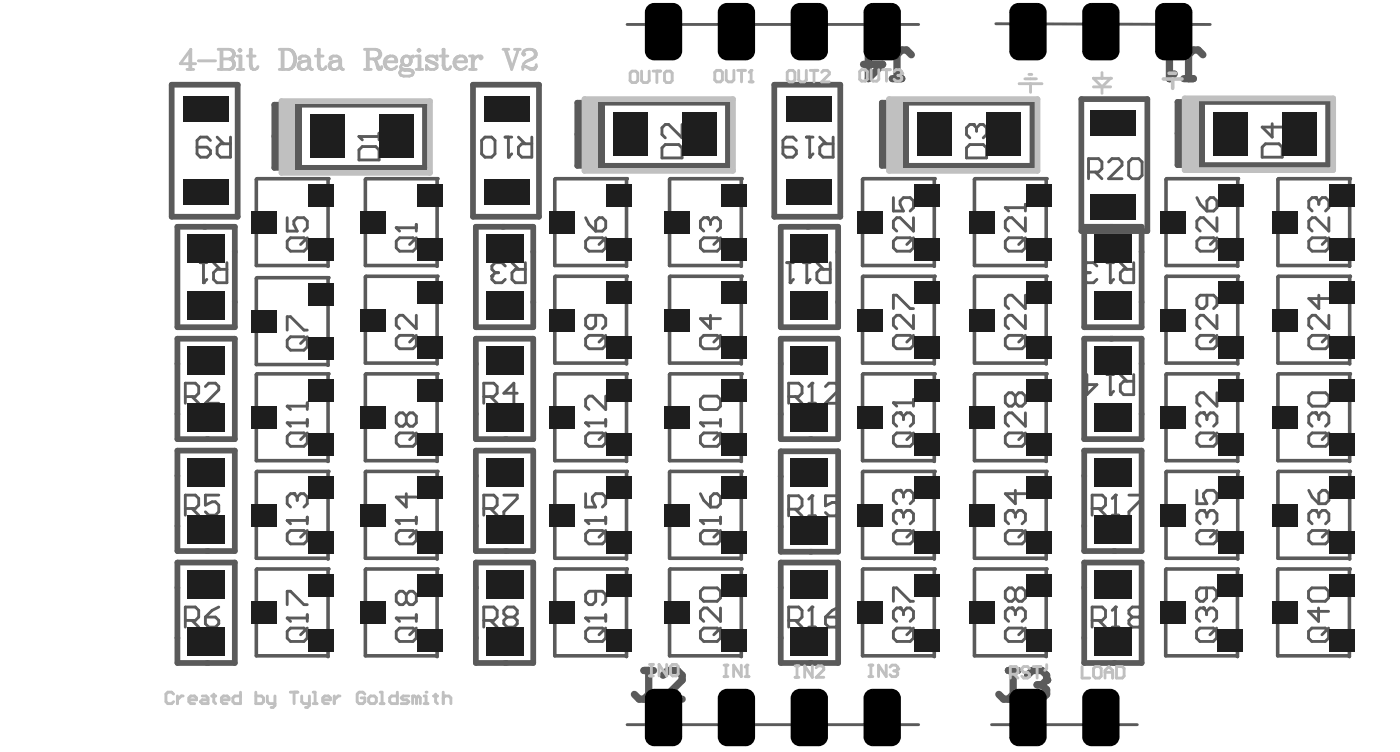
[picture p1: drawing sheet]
<svg xmlns="http://www.w3.org/2000/svg" width="162mm" height="87mm" viewBox="0 0 162 87" stroke-linecap="round" stroke-linejoin="round" font-family="sans-serif">
<g fill="none" stroke="#5a5a5a" stroke-width=".66">
<path d="M19.9 9.8h7.7v15.3h-7.7zM31.8 12.1h17.5v7.3h-17.5zM54.8 9.8h7.7v15.3h-7.7zM66.9 11.9h17.5v7.3h-17.5zM89.8 9.8h7.6v15.3h-7.6zM102.2 11.9h17.5v7.3h-17.5zM125.3 11.5h7.7v15.3h-7.7zM136.5 11.8h17.4v7.3h-17.4zM20.6 26.3h6.6v11.6h-6.6zM20.6 39.2h6.6v11.7h-6.6zM55.2 26.3h6.6v11.6h-6.6zM55.2 39.2h6.6v11.7h-6.6z"/>
<path d="M90.5 26.3h6.7v11.6h-6.7zM90.5 39.2h6.7v11.7h-6.7zM125.7 26.3h6.6v11.6h-6.6zM125.7 39.2h6.6v11.7h-6.6zM20.6 52.2h6.6v11.7h-6.6zM55.2 52.2h6.6v11.7h-6.6zM90.5 52.3h6.7v11.6h-6.7zM125.7 52.2h6.6v11.7h-6.6zM20.6 65.2h6.6v11.6h-6.6zM55.2 65.2h6.6v11.6h-6.6zM90.5 65.2h6.7v11.6h-6.7zM125.7 65.2h6.6v11.6h-6.6z"/>
</g>
<path d="M72.7 2.8h33.8M115.4 2.8h24.9M72.7 84h33.8M114.9 84h16.9" fill="none" stroke="#5a5a5a" stroke-width=".33"/>
<g fill="none" stroke="#5a5a5a" stroke-width=".42">
<path d="M29.8 20.7h8.3l-.1 .1v10.1l-.1-.1h-8.2v-10zM29.8 32.2h8.3l-.1 .1v10l-.1-.1h-8.2v-9.9zM42.4 32.1v-.1h8.4l-.1 .1v10.1l-.1-.1h-8.2zM42.4 20.8v-.1h8.4l-.1 .1v10.1l-.1-.1h-8.2zM64.4 32h8.3l-.1 .1v10.1l-.1-.1h-8.2v-10zM64.4 20.7h8.3l-.1 .1v10.1l-.1-.1h-8.2v-10zM77.6 32.1l.1-.1h8.3l-.1 .1v10.1l-.1-.1h-8.2zM77.6 20.8l.1-.1h8.3l-.1 .1v10.1l-.1-.1h-8.2zM100 20.8l.1-.1h8.3l-.1 .1v10.1l-.1-.1h-8.2zM100 32.1l.1-.1h8.3l-.1 .1v10.1l-.1-.1h-8.2zM113 20.8v-.1h8.4l-.1 .1v10.1l-.1-.1h-8.2zM113 32.1v-.1h8.4l-.1 .1v10.1l-.1-.1h-8.2z"/>
<path d="M135.2 20.8v-.1h8.4l-.1 .1v10.1l-.1-.1h-8.2zM135.2 32.1v-.1h8.4l-.1 .1v10.1l-.1-.1h-8.2zM148.1 20.8l.1-.1h8.3l-.1 .1v10.1v-.1h-8.3zM148.1 32.1l.1-.1h8.3l-.1 .1v10.1v-.1h-8.3zM29.8 54.6h8.3l-.1 .1v10.1l-.1-.1h-8.2v-10zM29.8 43.3h8.3l-.1 .1v10.1l-.1-.1h-8.2v-10zM42.4 54.7v-.1h8.4l-.1 .1v10.1l-.1-.1h-8.2zM42.4 43.4v-.1h8.4l-.1 .1v10.1l-.1-.1h-8.2zM64.4 54.6h8.3l-.1 .1v10.1l-.1-.1h-8.2v-10zM64.4 43.3h8.3l-.1 .1v10.1l-.1-.1h-8.2v-10zM77.7 54.6h8.3l-.1 .1v10.1l-.1-.1h-8.2v-10zM77.7 43.3h8.3l-.1 .1v10.1l-.1-.1h-8.2v-10z"/>
<path d="M100.1 43.3h8.3l-.1 .1v10.1l-.1-.1h-8.2v-10zM100.1 54.6h8.3l-.1 .1v10.1l-.1-.1h-8.2v-10zM113 43.4v-.1h8.4l-.1 .1v10.1l-.1-.1h-8.2zM113 54.7v-.1h8.4l-.1 .1v10.1l-.1-.1h-8.2zM135.2 54.6h8.4l-.1 .1v10.1l-.1-.1h-8.2v-10zM135.2 43.3h8.4l-.1 .1v10.1l-.1-.1h-8.2v-10zM148.1 43.4l.1-.1h8.3l-.1 .1v10.1v-.1h-8.3zM148.1 54.7l.1-.1h8.3l-.1 .1v10.1v-.1h-8.3zM29.8 65.9h8.3l-.1 .1v10.1l-.1-.1h-8.2v-10zM42.4 66v-.1h8.4l-.1 .1v10.1l-.1-.1h-8.2zM64.4 65.9h8.3l-.1 .1v10.1l-.1-.1h-8.2v-10zM77.7 65.9h8.3l-.1 .1v10.1l-.1-.1h-8.2v-10z"/>
<path d="M100.1 65.9h8.3l-.1 .1v10.1l-.1-.1h-8.2v-10zM113 66v-.1h8.4l-.1 .1v10.1l-.1-.1h-8.2zM135.2 65.9h8.3l-.1 .1v10.1v-.1h-8.3v-10zM148.2 65.9h8.3l-.1 .1v10.1l-.1-.1h-8.2v-10z"/>
</g>
<g fill="#5a5a5a">
<path d="M31.8 12.1h3.2v7.3h-3.2z" fill-rule="evenodd"/>
<path d="M66.9 11.9h3.2v7.3h-3.2z" fill-rule="evenodd"/>
<path d="M102.2 11.9h3.2v7.3h-3.2z" fill-rule="evenodd"/>
<path d="M136.5 11.8h3.1v7.3h-3.1z" fill-rule="evenodd"/>
</g>
<path d="M135 5.8h1.1M135.6 5.8v3.3M137.2 9.1h1.1M139.4 6.3l-.5-.5h-.6l-.5 .5v2.8" fill="none" stroke="#5a5a5a" stroke-width=".84"/>
<circle cx="135.6" cy="9.1" r=".42" fill="#5a5a5a"/>
<path d="M100.6 5.8v3.3l1.7-1.6h-2.2M103.4 9.1h1.1M105.6 6.3l-.5-.5h-.6l-.5 .5v2.8M136.1 8.6l-.5 .5M74.6 77.7h1.1M75.2 77.7v2.8l-.6 .5h-.5l-.6-.5M76.9 78.2l.5-.5h1.1l.6 .5v.6l-2.2 2.2h2.2M116.9 77.7h1.1M117.4 77.7v2.8l-.5 .5h-.6l-.5-.5M119.1 78.2l.6-.5h1.1l.5 .5v.6" fill="none" stroke="#5a5a5a" stroke-width=".84"/>
<circle cx="121.3" cy="78.8" r=".42" fill="#5a5a5a"/>
<path d="M120.2 79.4h.6M120.8 79.4l.5 .5v.6l-.5 .5h-1.1l-.6-.5M121.3 78.8l-.5 .6" fill="none" stroke="#5a5a5a" stroke-width=".84"/>
<path d="M93.1 30.4h.8M93.5 30.4v2.4M94.7 30.4l.8 .8M96.2 30.4v2.4h-1.1l-.4-.4v-.8l.4-.4h1.1" fill="none" stroke="#5a5a5a" stroke-width=".33"/>
<circle cx="93.5" cy="32.8" r=".17" fill="#5a5a5a"/>
<path d="M91.2 30.4h.8M91.6 30.4v2.4M93.9 32.4l-.4 .4" fill="none" stroke="#5a5a5a" stroke-width=".33"/>
<circle cx="91.6" cy="32.8" r=".17" fill="#5a5a5a"/>
<path d="M41.6 17.4l.4-.4h1.5l.4 .4v1.1h-2.3zM41.6 15.8h2.3M43.9 15.4v.8M92 32.4l-.4 .4" fill="none" stroke="#5a5a5a" stroke-width=".33"/>
<circle cx="41.6" cy="15.8" r=".17" fill="#5a5a5a"/>
<path d="M41.6 15.8l.4 .4M76.7 17.1l.4-.3h1.6l.4 .3v1.2h-2.4zM79.1 14.4v1.6l-1.6-1.6h-.4l-.4 .4v.8l.4 .4M112 17.1l.4-.3h1.6l.4 .3v1.2h-2.4zM112.8 14.4h-.4l-.4 .4v.8l.4 .4" fill="none" stroke="#5a5a5a" stroke-width=".33"/>
<circle cx="112.8" cy="14.4" r=".17" fill="#5a5a5a"/>
<path d="M112.8 14.4l.4 .4M113.2 14.8v.4M113.2 14.8l.4-.4h.4l.4 .4v.8l-.4 .4M146.7 16.7h1.5l.4 .4v1.1h-2.3v-1.1zM147.5 14.3v1.6l-1.2-1.2h2.3M23.2 30.4h.8M23.6 30.4v2.4M24.8 30.4l.7 .8M26.3 30.4v2.4h-1.2l-.3-.4v-.8l.3-.4h1.2" fill="none" stroke="#5a5a5a" stroke-width=".33"/>
<circle cx="23.6" cy="32.8" r=".17" fill="#5a5a5a"/>
<path d="M24 32.4l-.4 .4M57 32v.4l.4 .4h.8l.4-.4M59.3 30.4l.8 .8M60.9 30.4v2.4h-1.2l-.4-.4v-.8l.4-.4h1.2M21.5 46h1.1l.4-.4v-.8l-.4-.4h-1.1v2.3M22.3 46l.7 .7M23.8 44.8l.4-.4h.8l.4 .4v.4l-1.6 1.5h1.6" fill="none" stroke="#5a5a5a" stroke-width=".33"/>
<circle cx="57" cy="32" r=".17" fill="#5a5a5a"/>
<g fill="none" stroke="#5a5a5a" stroke-width=".33">
<path d="M24.4 16.3l-.4-.4h-.8l-.4 .4v1.5l.4 .4h.8l.4-.4v-.4l-.4-.3h-1.2M25.2 15.9l.7 .8M26.7 15.9v2.3h-1.1l-.4-.4v-.7l.4-.4h1.1M58.5 15.9h.8M58.9 15.9v2.3M60.1 15.9l.8 .8M61.6 15.9v2.3h-1.1l-.4-.4v-.7l.4-.4h1.1M57.4 31.6l-.4 .4M57.4 31.6h.4M58.6 30.8l-.4-.4h-.8l-.4 .4v.4l.4 .4M21.5 58.9h1.1l.4-.4v-.7l-.4-.4h-1.1v2.3M22.3 58.9l.7 .8"/>
<path d="M25.4 57.4h-1.6v1.1l.8-.4h.4l.4 .4v.8l-.4 .4h-.8l-.4-.4M56.1 46h1.1l.4-.4v-.8l-.4-.4h-1.1v2.3M56.1 58.9h1.1l.4-.4v-.7l-.4-.4h-1.1v2.3M56.8 46l.8 .7M56.8 58.9l.8 .8M58.4 57.4h1.6v.4l-1.6 1.5v.4M60 45.6h-1.6l1.2-1.2v2.3M21.5 71.9h1.1l.4-.4v-.8l-.4-.4h-1.1v2.4M22.3 71.9l.7 .8M23.8 71.5h1.2l.4 .4v.4l-.4 .4h-.8l-.4-.4zM25.4 70.3l-.8 .4-.8 .8M56.1 71.9h1.1l.4-.4v-.8l-.4-.4h-1.1v2.4"/>
<path d="M56.8 71.9l.8 .8M58.8 71.5l-.4-.4v-.4l.4-.4h.8l.4 .4v.4l-.4 .4M58.8 71.5l-.4 .4v.4l.4 .4h.8l.4-.4v-.4l-.4-.4M58.8 71.5h.8"/>
</g>
<circle cx="58.9" cy="18.2" r=".17" fill="#5a5a5a"/>
<path d="M55.8 16.3l.4-.4h.8l.4 .4v1.5l-.4 .4h-.8l-.4-.4zM59.3 17.8l-.4 .4M91.4 46h1.2l.4-.4v-.8l-.4-.4h-1.2v2.3M92.2 46l.8 .7M93.7 46.7h.8M94.1 44.4v2.3" fill="none" stroke="#5a5a5a" stroke-width=".33"/>
<circle cx="94.1" cy="44.4" r=".17" fill="#5a5a5a"/>
<path d="M128.3 30.4h.8M128.7 30.4v2.4M129.9 30.4l.7 .8M131.4 30.4v2.4h-1.2l-.3-.4v-.8l.3-.4h1.2M94.1 44.4l-.4 .4M95.7 44.8l.4-.4h.7l.4 .4v.4l-1.5 1.5h1.5" fill="none" stroke="#5a5a5a" stroke-width=".33"/>
<circle cx="128.7" cy="32.8" r=".17" fill="#5a5a5a"/>
<path d="M125.6 32v.4l.4 .4h.8l.3-.4M129.1 32.4l-.4 .4" fill="none" stroke="#5a5a5a" stroke-width=".33"/>
<circle cx="125.6" cy="32" r=".17" fill="#5a5a5a"/>
<path d="M126 31.6l-.4 .4M126 31.6h.4M127.1 30.8l-.3-.4h-.8l-.4 .4v.4l.4 .4M128.3 43.4h.8M128.7 43.4v2.3M129.9 43.4l.7 .8M131.4 43.4v2.3h-1.2l-.3-.4v-.7l.3-.4h1.2" fill="none" stroke="#5a5a5a" stroke-width=".33"/>
<circle cx="128.7" cy="45.7" r=".17" fill="#5a5a5a"/>
<path d="M91.4 59h1.2l.4-.4v-.8l-.4-.4h-1.2v2.4M92.2 59l.8 .8M93.7 59.8h.8M94.1 57.4v2.4M126 43.4v2.3l1.1-1.1h-1.5M129.1 45.3l-.4 .4" fill="none" stroke="#5a5a5a" stroke-width=".33"/>
<circle cx="94.1" cy="57.4" r=".17" fill="#5a5a5a"/>
<path d="M94.1 57.4l-.4 .4M97.2 57.4h-1.5v1.2l.8-.4h.3l.4 .4v.8l-.4 .4h-.7l-.4-.4M91.4 71.9h1.2l.4-.4v-.8l-.4-.4h-1.2v2.4M92.2 71.9l.8 .8M93.7 72.7h.8M94.1 70.3v2.4" fill="none" stroke="#5a5a5a" stroke-width=".33"/>
<circle cx="94.1" cy="70.3" r=".17" fill="#5a5a5a"/>
<path d="M126.6 58.9h1.2l.3-.4v-.7l-.3-.4h-1.2v2.3M127.4 58.9l.7 .8M128.9 59.7h.8M129.3 57.4v2.3M94.1 70.3l-.4 .4M95.7 71.5h1.1l.4 .4v.4l-.4 .4h-.7l-.4-.4zM97.2 70.3l-.7 .4-.8 .8" fill="none" stroke="#5a5a5a" stroke-width=".33"/>
<circle cx="129.3" cy="57.4" r=".17" fill="#5a5a5a"/>
<path d="M129.3 57.4l-.4 .4M130.9 57.4h1.5v.4l-1.5 1.5v.4M126.6 71.9h1.2l.3-.4v-.8l-.3-.4h-1.2v2.4M127.4 71.9l.7 .8M128.9 72.7h.8M129.3 70.3v2.4" fill="none" stroke="#5a5a5a" stroke-width=".33"/>
<circle cx="129.3" cy="70.3" r=".17" fill="#5a5a5a"/>
<path d="M93.5 15.9h.7M93.9 15.9v2.3M95 15.9l.8 .8M96.6 15.9v2.3h-1.2l-.4-.4v-.7l.4-.4h1.2M129.3 70.3l-.4 .4M131.2 71.5l-.3-.4v-.4l.3-.4h.8l.4 .4v.4l-.4 .4M131.2 71.5l-.3 .4v.4l.3 .4h.8l.4-.4v-.4l-.4-.4M131.2 71.5h.8" fill="none" stroke="#5a5a5a" stroke-width=".33"/>
<circle cx="93.9" cy="18.2" r=".17" fill="#5a5a5a"/>
<path d="M92.3 16.3l-.4-.4h-.8l-.3 .4v1.5l.3 .4h.8l.4-.4v-.4l-.4-.3h-1.1M94.2 17.8l-.3 .4M126.2 19.9h1.1l.4-.4v-.7l-.4-.4h-1.1v2.3M126.9 19.9l.8 .8M128.5 18.8l.4-.4h.8l.4 .4v.4l-1.6 1.5h1.6M130.8 18.8l.4-.4h.8l.4 .4v1.5l-.4 .4h-.8l-.4-.4zM139.5 59.1h-.4l-.4 .4v.8l.4 .4M138.7 61.9l.4-.4h1.6l.4 .4v.7l-.4 .4h-1.6l-.4-.4zM141.1 61.5l-.8 .7" fill="none" stroke="#5a5a5a" stroke-width=".33"/>
<circle cx="139.5" cy="59.1" r=".17" fill="#5a5a5a"/>
<path d="M35.6 59.9v.8M138.7 56.8v1.6h1.2l-.4-.8v-.4l.4-.4h.8l.4 .4v.8l-.4 .4M139.5 59.1l.4 .4M139.9 59.5v.4M139.9 59.5l.4-.4h.4l.4 .4v.8l-.4 .4M33.3 61.9l.4-.4h1.5l.4 .4v.7l-.4 .4h-1.5l-.4-.4zM33.3 60.3h2.3M35.6 61.5l-.8 .7" fill="none" stroke="#5a5a5a" stroke-width=".33"/>
<circle cx="33.3" cy="60.3" r=".17" fill="#5a5a5a"/>
<path d="M34.1 57.2h-.4l-.4 .4v.8l.4 .4M33.3 60.3l.4 .4" fill="none" stroke="#5a5a5a" stroke-width=".33"/>
<circle cx="34.1" cy="57.2" r=".17" fill="#5a5a5a"/>
<path d="M34.1 57.2l.4 .4M34.5 57.6v.4M34.5 57.6l.3-.4h.4l.4 .4v.8l-.4 .4M104.3 59.1h-.4l-.3 .4v.8l.3 .4M103.6 61.9l.3-.4h1.6l.4 .4v.7l-.4 .4h-1.6l-.3-.4zM105.9 61.5l-.8 .7" fill="none" stroke="#5a5a5a" stroke-width=".33"/>
<circle cx="104.3" cy="59.1" r=".17" fill="#5a5a5a"/>
<path d="M104.3 59.1l.4 .4M104.3 56.8h-.4l-.3 .4v.8l.3 .4M104.7 59.5v.4M104.7 59.5l.4-.4h.4l.4 .4v.8l-.4 .4" fill="none" stroke="#5a5a5a" stroke-width=".33"/>
<circle cx="104.3" cy="56.8" r=".17" fill="#5a5a5a"/>
<path d="M104.3 56.8l.4 .4M104.7 57.2v.4M104.7 57.2l.4-.4h.4l.4 .4v.8l-.4 .4M117.3 59.1h-.4l-.4 .4v.8l.4 .4M116.5 61.9l.4-.4h1.6l.4 .4v.7l-.4 .4h-1.6l-.4-.4zM118.9 61.5l-.8 .7" fill="none" stroke="#5a5a5a" stroke-width=".33"/>
<circle cx="117.3" cy="59.1" r=".17" fill="#5a5a5a"/>
<path d="M83.5 59.9v.8M117.3 59.1l.4 .4M117.7 56.8v1.6l-1.2-1.2h2.4M117.7 59.5v.4M117.7 59.5l.4-.4h.4l.4 .4v.8l-.4 .4M81.2 61.9l.4-.4h1.5l.4 .4v.7l-.4 .4h-1.5l-.4-.4zM81.2 60.3h2.3M83.5 61.5l-.8 .7" fill="none" stroke="#5a5a5a" stroke-width=".33"/>
<circle cx="81.2" cy="60.3" r=".17" fill="#5a5a5a"/>
<path d="M81.2 57.2l.4 .8 .8 .8M82.4 57.6l.3-.4h.4l.4 .4v.8l-.4 .4h-.7zM81.2 60.3l.4 .4M116.5 73.2l.4-.4h1.6l.4 .4v.7l-.4 .4h-1.6l-.4-.4zM117.3 70.4h-.4l-.4 .4v.8l.4 .4M118.9 72.8l-.8 .8" fill="none" stroke="#5a5a5a" stroke-width=".33"/>
<circle cx="117.3" cy="70.4" r=".17" fill="#5a5a5a"/>
<path d="M103.9 72.8h1.6l.4 .4v.7l-.4 .4h-1.6l-.3-.4v-.7zM104.3 70.4h-.4l-.3 .4v.8l.3 .4M105.9 72.8l-.8 .8M117.3 70.4l.4 .4M117.7 68.5v.8M117.7 70.8v.4M117.7 70.8l.4-.4h.4l.4 .4v.8l-.4 .4M117.7 68.5l.4-.4h.4l.4 .4v.8l-.4 .4h-.4l-.4-.4M117.7 68.5l-.4-.4h-.4l-.4 .4v.8l.4 .4h.4l.4-.4" fill="none" stroke="#5a5a5a" stroke-width=".33"/>
<circle cx="104.3" cy="70.4" r=".17" fill="#5a5a5a"/>
<path d="M103.6 50.6l.3-.4h1.6l.4 .4v.7l-.4 .4h-1.6l-.3-.4zM104.3 47.8h-.4l-.3 .4v.8l.3 .4M105.9 50.2l-.8 .7M81.6 68.1h1.5l.4 .4v.8l-.4 .4h-1.5l-.4-.4v-.8zM81.6 72.8h1.5l.4 .4v.7l-.4 .4h-1.5l-.4-.4v-.7zM83.5 70.4v1.6l-1.5-1.6h-.4l-.4 .4v.8l.4 .4M83.5 72.8l-.8 .8M103.6 69.7v-1.6h.3l1.6 1.6h.4M104.3 70.4l.4 .4M104.7 70.8v.4M104.7 70.8l.4-.4h.4l.4 .4v.8l-.4 .4" fill="none" stroke="#5a5a5a" stroke-width=".33"/>
<circle cx="104.3" cy="47.8" r=".17" fill="#5a5a5a"/>
<path d="M103.6 46.7h2.3M104.3 47.8l.4 .4M104.7 48.2v.4M104.7 48.2l.4-.4h.4l.4 .4v.8l-.4 .4M105.9 46.3v.8" fill="none" stroke="#5a5a5a" stroke-width=".33"/>
<circle cx="103.6" cy="46.7" r=".17" fill="#5a5a5a"/>
<path d="M103.6 39.2l.3-.3h1.6l.4 .3v.8l-.4 .4h-1.6l-.3-.4zM103.6 35.8v-1.6h.3l1.6 1.6h.4M105.9 36.5v1.6l-1.6-1.6h-.4l-.3 .4v.8l.3 .4M105.9 38.9l-.8 .7M81.2 50.6l.4-.4h1.5l.4 .4v.7l-.4 .4h-1.5l-.4-.4zM81.2 49h2.3M83.5 48.6v.8M83.5 50.2l-.8 .7M103.6 46.7l.3 .4" fill="none" stroke="#5a5a5a" stroke-width=".33"/>
<circle cx="81.2" cy="49" r=".17" fill="#5a5a5a"/>
<g fill="none" stroke="#5a5a5a" stroke-width=".33">
<path d="M103.6 27.9l.3-.3h1.6l.4 .3v.8l-.4 .4h-1.6l-.3-.4zM103.6 22.9v1.6h1.1l-.4-.8v-.4l.4-.4h.8l.4 .4v.8l-.4 .4M105.9 25.2v1.6l-1.6-1.6h-.4l-.3 .4v.8l.3 .4M105.9 27.6l-.8 .7M116.5 27.9l.4-.3h1.6l.4 .3v.8l-.4 .4h-1.6l-.4-.4zM116.5 39.2l.4-.3h1.6l.4 .3v.8l-.4 .4h-1.6l-.4-.4zM116.5 24.1h2.4M118.9 25.2v1.6l-1.6-1.6h-.4l-.4 .4v.8l.4 .4M118.9 34.2v1.6l-1.6-1.6h-.4l-.4 .4v.8l.4 .4M118.9 36.5v1.6l-1.6-1.6h-.4l-.4 .4v.8l.4 .4M118.9 23.7v.8M118.9 38.9l-.8 .7"/>
<path d="M118.9 27.6l-.8 .7M81.2 49l.4 .4M81.2 46.3l.4-.4h1.5l.4 .4v.8l-.4 .4h-1.5l-.4-.4z"/>
</g>
<circle cx="116.5" cy="24.1" r=".17" fill="#5a5a5a"/>
<g fill="none" stroke="#5a5a5a" stroke-width=".33">
<path d="M67.9 27.9l.4-.3h1.5l.4 .3v.8l-.4 .4h-1.5l-.4-.4zM67.9 25.2l.4 .8 .7 .8M69 25.6l.4-.4h.4l.4 .4v.8l-.4 .4h-.8zM70.2 27.6l-.8 .7M81.2 27.9l.4-.3h1.5l.4 .3v.8l-.4 .4h-1.5l-.4-.4zM81.2 39.2l.4-.3h1.5l.4 .3v.8l-.4 .4h-1.5l-.4-.4zM82 25.2h-.4l-.4 .4v.8l.4 .4M82.4 36.5v1.6l-1.2-1.2h2.3M83.5 38.9l-.8 .7M83.5 27.6l-.8 .7M116.5 24.1l.4 .4M116.5 50.6l.4-.4h1.6l.4 .4v.7l-.4 .4h-1.6l-.4-.4z"/>
<path d="M117.7 45.9l-.4-.4h-.4l-.4 .4v.8l.4 .4h.4l.4-.4M117.7 45.9l.4-.4h.4l.4 .4v.8l-.4 .4h-.4l-.4-.4M117.7 45.9v.8M118.9 47.8v1.6l-1.6-1.6h-.4l-.4 .4v.8l.4 .4M118.9 50.2l-.8 .7"/>
</g>
<circle cx="82" cy="25.2" r=".17" fill="#5a5a5a"/>
<path d="M67.9 39.2l.4-.3h1.5l.4 .3v.8l-.4 .4h-1.5l-.4-.4zM69 36.5v1.2l-.3 .4h-.4l-.4-.4v-.8l.4-.4h1.5l.4 .4v.8l-.4 .4M70.2 38.9l-.8 .7M82 25.2l.4 .4M82.4 25.6v.4M82.4 25.6l.3-.4h.4l.4 .4v.8l-.4 .4M67.9 71.6h2.3M68.3 72.8h1.5l.4 .4v.7l-.4 .4h-1.5l-.4-.4v-.7zM70.2 71.2v.8M70.2 72.8l-.8 .8" fill="none" stroke="#5a5a5a" stroke-width=".33"/>
<circle cx="67.9" cy="71.6" r=".17" fill="#5a5a5a"/>
<path d="M70.2 59.9v.8M67.9 71.6l.4 .4M67.9 61.9l.4-.4h1.5l.4 .4v.7l-.4 .4h-1.5l-.4-.4zM67.9 60.3h2.3M69 68.5v1.2l-.3 .4h-.4l-.4-.4v-.8l.4-.4h1.5l.4 .4v.8l-.4 .4M70.2 61.5l-.8 .7" fill="none" stroke="#5a5a5a" stroke-width=".33"/>
<circle cx="67.9" cy="60.3" r=".17" fill="#5a5a5a"/>
<path d="M67.9 50.6l.4-.4h1.5l.4 .4v.7l-.4 .4h-1.5l-.4-.4zM67.9 57.2v1.6h1.1l-.3-.8v-.4l.3-.4h.8l.4 .4v.8l-.4 .4M67.9 49h2.3M70.2 48.6v.8M70.2 50.2l-.8 .7M67.9 60.3l.4 .4" fill="none" stroke="#5a5a5a" stroke-width=".33"/>
<circle cx="67.9" cy="49" r=".17" fill="#5a5a5a"/>
<path d="M67.9 49l.4 .4M70.2 45.9v1.6l-1.5-1.6h-.4l-.4 .4v.8l.4 .4M139.1 72.8h1.5l.4 .4v.7l-.4 .4h-1.5l-.4-.4v-.7zM139.5 70.5h-.4l-.4 .3v.8l.4 .4M141 72.8l-.8 .8" fill="none" stroke="#5a5a5a" stroke-width=".33"/>
<circle cx="139.5" cy="70.5" r=".17" fill="#5a5a5a"/>
<path d="M151.7 27.9l.4-.3h1.5l.4 .3v.8l-.4 .4h-1.5l-.4-.4zM152.5 22.9h-.4l-.4 .4v.8l.4 .4M154 25.2v1.6l-1.5-1.6h-.4l-.4 .4v.8l.4 .4M154 27.6l-.7 .7M139.5 70.5l.4 .3M139.9 68.1v1.2l-.4 .4h-.4l-.4-.4v-.8l.4-.4h1.5l.4 .4v.8l-.4 .4M139.9 70.8v.4M139.9 70.8l.3-.3h.4l.4 .3v.8l-.4 .4" fill="none" stroke="#5a5a5a" stroke-width=".33"/>
<circle cx="152.5" cy="22.9" r=".17" fill="#5a5a5a"/>
<path d="M151.7 39.2l.4-.3h1.5l.4 .3v.8l-.4 .4h-1.5l-.4-.4zM152.5 22.9l.4 .4M152.9 23.3v.4M152.9 34.2v1.6l-1.2-1.2h2.3M152.9 23.3l.4-.4h.3l.4 .4v.8l-.4 .4M154 36.5v1.6l-1.5-1.6h-.4l-.4 .4v.8l.4 .4M154 38.9l-.7 .7M151.7 50.6l.4-.4h1.5l.4 .4v.7l-.4 .4h-1.5l-.4-.4zM152.5 47.8h-.4l-.4 .4v.8l.4 .4M154 50.2l-.7 .7" fill="none" stroke="#5a5a5a" stroke-width=".33"/>
<circle cx="152.5" cy="47.8" r=".17" fill="#5a5a5a"/>
<path d="M151.7 45.9l.4-.4h1.5l.4 .4v.8l-.4 .4h-1.5l-.4-.4zM152.5 47.8l.4 .4M152.5 59.1h-.4l-.4 .4v.8l.4 .4M152.9 48.2v.4M152.9 48.2l.4-.4h.3l.4 .4v.8l-.4 .4M151.7 61.9l.4-.4h1.5l.4 .4v.7l-.4 .4h-1.5l-.4-.4zM154 61.5l-.7 .7" fill="none" stroke="#5a5a5a" stroke-width=".33"/>
<circle cx="152.5" cy="59.1" r=".17" fill="#5a5a5a"/>
<g fill="none" stroke="#5a5a5a" stroke-width=".33">
<path d="M45.9 27.9l.4-.3h1.6l.4 .3v.8l-.4 .4h-1.6l-.4-.4zM45.9 26.4h2.4M48.3 26v.8M48.3 27.6l-.8 .7M151.7 56.8l.4 .8 .8 .8M152.5 59.1l.4 .4M152.9 57.2l.4-.4h.3l.4 .4v.8l-.4 .4h-.7zM152.9 59.5v.4M152.9 59.5l.4-.4h.3l.4 .4v.8l-.4 .4M152.1 72.8h1.5l.4 .4v.7l-.4 .4h-1.5l-.4-.4v-.7zM152.1 68.1h1.5l.4 .4v.8l-.4 .4h-1.5l-.4-.4v-.8zM152.8 70.4v1.6l-1.1-1.2h2.3"/>
<path d="M154 72.8l-.8 .8"/>
</g>
<circle cx="45.9" cy="26.4" r=".17" fill="#5a5a5a"/>
<g fill="none" stroke="#5a5a5a" stroke-width=".33">
<path d="M33.3 27.9l.4-.3h1.5l.4 .3v.8l-.4 .4h-1.5l-.4-.4zM33.3 25.2v1.6h1.2l-.4-.8v-.4l.4-.4h.7l.4 .4v.8l-.4 .4M33.3 38.3v-1.6h.4l1.5 1.6h.4M33.3 39.4l.4-.4h1.5l.4 .4v.8l-.4 .4h-1.5l-.4-.4zM35.6 27.6l-.8 .7M35.6 39l-.8 .8M45.9 26.4l.4 .4M45.9 39.2l.4-.3h1.6l.4 .3v.8l-.4 .4h-1.6l-.4-.4zM48.3 36.5v1.6l-1.6-1.6h-.4l-.4 .4v.8l.4 .4M48.3 38.9l-.8 .7M33.3 50.6l.4-.4h1.5l.4 .4v.7l-.4 .4h-1.5l-.4-.4zM33.3 49h2.3"/>
<path d="M35.6 48.6v.8M35.6 50.2l-.8 .7M45.9 50.6l.4-.4h1.6l.4 .4v.7l-.4 .4h-1.6l-.4-.4zM47.1 48.2l-.4-.4h-.4l-.4 .4v.8l.4 .4h.4l.4-.4M47.1 48.2l.4-.4h.4l.4 .4v.8l-.4 .4h-.4l-.4-.4M47.1 48.2v.8M48.3 50.2l-.8 .7"/>
</g>
<circle cx="33.3" cy="49" r=".17" fill="#5a5a5a"/>
<path d="M33.3 49l.4 .4M33.3 47.1h2.3M35.6 46.7v.8" fill="none" stroke="#5a5a5a" stroke-width=".33"/>
<circle cx="33.3" cy="47.1" r=".17" fill="#5a5a5a"/>
<path d="M33.3 47.1l.4 .4M48.3 59.9v.8M45.9 61.9l.4-.4h1.6l.4 .4v.7l-.4 .4h-1.6l-.4-.4zM45.9 60.3h2.4M48.3 61.5l-.8 .7" fill="none" stroke="#5a5a5a" stroke-width=".33"/>
<circle cx="45.9" cy="60.3" r=".17" fill="#5a5a5a"/>
<path d="M47.1 57.2v1.6l-1.2-1.2h2.4M33.3 71.6h2.3M33.7 72.8h1.5l.4 .4v.7l-.4 .4h-1.5l-.4-.4v-.7zM35.6 71.2v.8M35.6 72.8l-.8 .8M45.9 60.3l.4 .4" fill="none" stroke="#5a5a5a" stroke-width=".33"/>
<circle cx="33.3" cy="71.6" r=".17" fill="#5a5a5a"/>
<path d="M33.3 71.6l.4 .4M33.3 70.1v-1.6h.4l1.5 1.6h.4M45.9 71.6h2.4M46.3 72.8h1.6l.4 .4v.7l-.4 .4h-1.6l-.4-.4v-.7zM48.3 71.2v.8M48.3 72.8l-.8 .8" fill="none" stroke="#5a5a5a" stroke-width=".33"/>
<circle cx="45.9" cy="71.6" r=".17" fill="#5a5a5a"/>
<g fill="none" stroke="#5a5a5a" stroke-width=".33">
<path d="M138.7 27.9l.4-.3h1.6l.4 .3v.8l-.4 .4h-1.6l-.4-.4zM138.7 39.2l.4-.3h1.6l.4 .3v.8l-.4 .4h-1.6l-.4-.4zM138.7 22.9l.4 .8 .8 .8M139.9 34.2v1.2l-.4 .4h-.4l-.4-.4v-.8l.4-.4h1.6l.4 .4v.8l-.4 .4M139.9 23.3l.4-.4h.4l.4 .4v.8l-.4 .4h-.8zM141.1 25.2v1.6l-1.6-1.6h-.4l-.4 .4v.8l.4 .4M141.1 36.5v1.6l-1.6-1.6h-.4l-.4 .4v.8l.4 .4M141.1 27.6l-.8 .7M141.1 38.9l-.8 .7M138.7 50.6l.4-.4h1.6l.4 .4v.7l-.4 .4h-1.6l-.4-.4zM139.5 47.8h-.4l-.4 .4v.8l.4 .4M141.1 50.2l-.8 .7"/>
<path d="M45.9 71.6l.4 .4M47.1 68.9l-.4-.4h-.4l-.4 .4v.8l.4 .4h.4l.4-.4M47.1 68.9l.4-.4h.4l.4 .4v.8l-.4 .4h-.4l-.4-.4M47.1 68.9v.8"/>
</g>
<circle cx="139.5" cy="47.8" r=".17" fill="#5a5a5a"/>
<path d="M139.5 47.8l.4 .4M139.9 48.2v.4M139.9 48.2l.4-.4h.4l.4 .4v.8l-.4 .4M141.1 45.5v1.6l-1.6-1.6h-.4l-.4 .4v.8l.4 .4" fill="none" stroke="#5a5a5a" stroke-width=".33"/>
<path d="M134.8 9.2h2.2M135.5 8.5h.8M135.9 9.2v1" fill="none" stroke="#c0c0c0" stroke-width=".42"/>
<path d="M32.6 11.7h17.2v8.3h-17.2zM67.7 11.5h17.3v8.3h-17.3zM103 11.5h17.3v8.3h-17.3zM137.3 11.4h17.2v8.3h-17.2z" fill="none" stroke="#c0c0c0" stroke-width=".66"/>
<path d="M127.7 8.4v.7h1" fill="none" stroke="#c0c0c0" stroke-width=".33"/>
<circle cx="128.7" cy="9.1" r=".17" fill="#c0c0c0"/>
<path d="M128.7 9.1l-1 1" fill="none" stroke="#c0c0c0" stroke-width=".33"/>
<circle cx="127.7" cy="10.1" r=".17" fill="#c0c0c0"/>
<path d="M118.1 9.7h2.7M118.8 9.1h1.3M119.3 8.6h.3M119.5 9.7v1M126.7 10.1h2M127.7 9.1h-1l1 1v.7" fill="none" stroke="#c0c0c0" stroke-width=".33"/>
<g fill="#c0c0c0">
<path d="M32.9 11.8h1.3v8h-1.3z" fill-rule="evenodd"/>
<path d="M68 11.6h1.3v7.9h-1.3z" fill-rule="evenodd"/>
<path d="M103.3 11.6h1.3v7.9h-1.3z" fill-rule="evenodd"/>
<path d="M137.6 11.5h1.3v8h-1.3z" fill-rule="evenodd"/>
</g>
<g fill="none" stroke="#c0c0c0" stroke-width=".33">
<path d="M20.1 80.4l-.2-.2h-.4l-.3 .2v.9l.3 .2h.4l.2-.2M20.6 80.6v.9M21.2 80.6h-.2l-.4 .5M21.9 81.1h.9v-.2l-.2-.3h-.5l-.2 .3v.4l.2 .2h.5M23.4 80.6h.5l.2 .3v.6h-.7l-.2-.2 .2-.2h.7M24.6 80.6h.4M24.8 80.4v.9l.2 .2M25.7 81.1h.9v-.2l-.3-.3h-.4l-.2 .3v.4l.2 .2h.4M27.9 80.2v1.3h-.7l-.2-.2v-.4l.2-.3h.7M29.7 80.2v1.3h.6l.2-.2v-.4l-.2-.3h-.6M31 80.6v.7l.2 .2h.7M31.9 80.6v1.2l-.3 .2h-.2"/>
<path d="M33.6 80.2h.9M34.1 80.2v1.3M35 80.6v.7l.2 .2h.7M35.9 80.6v1.2l-.3 .2h-.2M36.3 80.2h.2v1.3M36.3 81.5h.4M37.4 81.1h.9v-.2l-.2-.3h-.5l-.2 .3v.4l.2 .2h.5M38.7 80.6v.9M39.4 80.6h-.2l-.5 .5M42.3 80.4l-.2-.2h-.5l-.2 .2v.9l.2 .2h.5l.2-.2v-.4h-.5M42.7 80.9l.3-.3h.4l.2 .3v.4l-.2 .2h-.4l-.3-.2zM44.1 80.2h.2v1.3"/>
<path d="M44.1 81.5h.4M46.1 80.2v1.3h-.7l-.2-.2v-.4l.2-.3h.7M47.4 80.6h-.7l-.2 .3 .2 .2h.5l.2 .2-.2 .2h-.7M48.3 80.9l-.2-.3h-.3v.9M48.3 80.9v.6M48.3 80.9l.2-.3 .2 .3v.6M49.2 81.5h.4M49.2 80.6h.2v.9"/>
</g>
<circle cx="49.4" cy="80.2" r=".17" fill="#c0c0c0"/>
<g fill="none" stroke="#c0c0c0" stroke-width=".33">
<path d="M21.7 8h.7M22 5.9v2.1M22.7 7.4h-1.8l1.2-1.7v2.3M23 7h2M25.3 8h1.3M25.3 5.7h1.3M25.6 5.7v2.3M25.7 5.7v2.3M25.7 6.8h.9M26.6 5.7l.3 .1a.54 .54 0 0 1 0 .9l-.3 .1M26.6 6.8a.61 .61 0 0 1 .6 .6 .61 .61 0 0 1-.6 .6M26.6 5.7a.56 .56 0 0 1 .5 .6 .56 .56 0 0 1-.5 .5"/>
<path d="M26.6 6.8a.63 .63 0 0 1 .5 .6 .63 .63 0 0 1-.5 .6M27.5 8h.8M27.5 6.5h.4v1.5M27.8 5.7l.1 .1-.1 .1-.1-.1zM27.8 6.5v1.5M28.7 6.5h.9M29 5.7h.1v1.9l.2 .4-.2-.1-.1-.3zM29.9 7.7l-.1 .2-.5 .1M32.4 8h1.1M32.4 5.7h1.1M32.7 5.7v2.3M32.8 5.7v2.3"/>
<path d="M33.5 5.7a1.27 1.27 0 0 1 .5 2l-.2 .2-.3 .1M33.5 5.7a1.32 1.32 0 0 1 0 2.3M34.8 6.7v.1h-.1v-.1l.3-.2h.5l.3 .2M35 7.2a.46 .46 0 0 0-.3 .4 .46 .46 0 0 0 .3 .4M35 7.2l-.3 .1-.1 .2 .1 .4 .3 .1M35.8 7.7l-.5 .3h-.3M35.8 6.7l.1 .2v.8l.2 .3M35.8 6.7v1M35.8 7.7l.1 .2 .2 .1M35.8 6.9l-.1 .1-.7 .2M36.1 8h.1M36.6 6.5h.8"/>
<path d="M36.9 5.7h.1v1.9l.2 .4-.2-.1-.1-.3zM37.8 7.7l-.1 .2-.5 .1M38.4 6.7v.1h-.1v-.1l.3-.2h.4l.4 .2M38.6 7.2a.46 .46 0 0 0-.3 .4 .46 .46 0 0 0 .3 .4M38.6 7.2l-.3 .1-.1 .2 .1 .4 .3 .1M39.4 7.7l-.5 .3h-.3M39.4 6.7l.1 .2v.8l.2 .3M39.4 6.7v1M39.4 7.7l.1 .2 .2 .1M39.4 6.9l-.1 .1-.7 .2M39.7 8h.1M42.2 8h.8"/>
<path d="M42.2 5.7h1.4M42.6 5.7v2.3M42.7 6.8h.9M42.7 5.7v2.3M43.2 6.8l.3 .1M43.5 6.9l.3 1 .1 .1h.2l.1-.2M43.5 6.9l.4 .9 .1 .1 .2-.1M43.6 5.7l.3 .1a.54 .54 0 0 1 0 .9l-.3 .1M43.6 5.7a.56 .56 0 0 1 .4 .6 .56 .56 0 0 1-.4 .5M44.2 7.7v.1M44.7 7.2a.78 .78 0 0 0 .5 .8M45.2 6.5h.3l.3 .1"/>
<path d="M45.2 6.5a.78 .78 0 0 0-.7 .8 .78 .78 0 0 0 .7 .7M45.2 6.5l-.4 .3-.1 .4M45.8 6.6l.2 .3v.3h-1.3M45.8 6.6l.1 .2v.4M46 7.7l-.2 .2-.6 .1M46.4 7.8l.5 .2h.5l.4 .2 .1 .2M46.4 7.8l.2 .2 .3 .2h.5l.5 .2M46.7 7.4l.1 .1M46.7 7.4l-.3 .4M46.8 6.6l.2-.1 .4 .1M46.8 6.6a.53 .53 0 0 0-.1 .8M46.8 7.5l.2 .1 .4-.1"/>
<path d="M46.8 6.6l-.1 .2v.5l.1 .2M46.8 8l-.4 .2-.1 .2 .1 .3 .4 .1h.6l.4-.1 .1-.3M47.4 6.6l.2 .1M47.4 6.6l.2 .2v.5l-.2 .2M47.6 6.7a.53 .53 0 0 1-.2 .8M47.7 6.6l-.1 .1M47.7 6.6l.2-.1v.1zM48.2 8h.8M48.2 6.5h.5v1.5M48.5 5.8l.1-.1 .1 .1-.1 .1zM48.6 6.5v1.5M49.4 6.8l1.3 .7v.3l-.4 .2h-.4l-.4-.2"/>
<path d="M49.4 7.6l.1 .2-.1 .2zM50.5 6.7l-.3-.2h-.4l-.4 .2v.2l1.3 .7M50.7 6.5v.4l-.2-.2zM51 6.5h.9M51.4 5.7h.1v1.9l.2 .4-.2-.1-.1-.3zM52.2 7.7l-.1 .2-.4 .1M52.7 7.2a.78 .78 0 0 0 .6 .8M53.3 6.5h.3l.2 .1M53.3 6.5a.78 .78 0 0 0-.7 .8 .78 .78 0 0 0 .7 .7M53.3 6.5l-.5 .3-.1 .4M53.8 6.6l.3 .3v.3h-1.4M53.8 6.6l.2 .2v.4"/>
<path d="M54.1 7.7l-.3 .2-.5 .1M54.4 8h.8M54.4 6.5h.5v1.5M54.8 6.5v1.5M55.7 6.6l-.1 .1 .1 .1 .2-.2a.63 .63 0 0 0-.7 0 .63 .63 0 0 0-.3 .6M58.3 5.7h.7M58.5 5.7l.8 2.3 .8-2.3M58.6 5.7l.7 2M59.6 5.7h.7M60.9 7.7l.6 .3h.4l.3-.3M60.9 7.7l.6 .2h.3l.4-.2M60.9 7.7h-.2l-.1 .1"/>
<path d="M61.2 7a.83 .83 0 0 0-.6 1M61.6 5.7h-.4l-.4 .1-.2 .4 .1 .2 .1-.1-.1-.1M61.6 5.7l.3 .1a.53 .53 0 0 1 .1 .8l-.8 .4M61.6 5.7a.57 .57 0 0 1 .3 .9l-.7 .4M62.2 7.5v.2M73 8.5l.3-.3h.4l.2 .3v.8l-.2 .3h-.4l-.3-.3zM74.4 8.2v1.1l.2 .3h.4l.3-.3v-1.1M75.7 8.2h.9M76.1 8.2v1.4M77 8.5l.2-.3h.5l.2 .3v.8l-.2 .3h-.5l-.2-.3zM99.6 8.3l.3-.2h.4l.2 .2v.9l-.2 .2h-.4l-.3-.2zM101 8.1v1.1l.2 .2h.4l.3-.2v-1.1"/>
<path d="M102.3 8.1h.9M102.8 8.1v1.3M103.6 8.3l.3-.2h.4l.2 .2v.2M75.3 77h.4M75.3 78.3h.4M75.5 77v1.3M77.3 77v1.3l-.9-1.3v1.3M77.9 77h.5l.2 .2v.9l-.2 .2h-.5l-.2-.2v-.9zM50.3 80.6h.4M50.5 80.4v.9l.2 .2M51.4 80.9l.2-.3h.4l.3 .3v.6M51.4 80.2v1.3"/>
</g>
<circle cx="104.5" cy="8.5" r=".17" fill="#c0c0c0"/>
<g fill="none" stroke="#c0c0c0" stroke-width=".33">
<path d="M82.8 8.4l.3-.2h.4l.2 .2v.9l-.2 .2h-.4l-.3-.2zM84.2 8.2v1.1l.2 .2h.4l.3-.2v-1.1M85.5 8.2h.9M86 8.2v1.3M86.8 9.5h.5M87.1 8.2v1.3M91.2 8.4l.3-.2h.4l.2 .2v.9l-.2 .2h-.4l-.3-.2zM92.6 8.2v1.1l.2 .2h.4l.3-.2v-1.1M93.9 8.2h.9M94.4 8.2v1.3M95.2 8.4l.3-.2h.4l.2 .2v.2l-.9 .9h.9M104.1 8.7h.2"/>
<path d="M104.3 8.7l.2 .3v.2l-.2 .2h-.4l-.3-.2M104.5 8.5l-.2 .2"/>
</g>
<circle cx="87.1" cy="8.2" r=".17" fill="#c0c0c0"/>
<g fill="none" stroke="#c0c0c0" stroke-width=".33">
<path d="M87.1 8.2l-.3 .2M100.7 77.1h.5M100.7 78.4h.5M100.9 77.1v1.3M102.7 77.1v1.3l-.9-1.3v1.3M103.2 77.3l.2-.2h.4l.3 .2v.2M117.1 78.1h.7l.2-.2v-.4l-.2-.3h-.7v1.4M117.6 78.1l.4 .5M119.3 77.5l-.2-.3h-.4l-.3 .3v.2l.3 .2h.4l.2 .2v.2l-.2 .3h-.4l-.3-.3M119.8 77.2h.9M120.2 77.2v1.4M121.3 77v.5l-.2 .2"/>
<path d="M125.4 77.2v1.4h.9M126.8 77.5l.2-.3h.4l.2 .3v.8l-.2 .3h-.4l-.2-.3zM128.1 78.6v-.9l.4-.5 .5 .5v.9M128.1 77.9h.9M129.4 77.2h.7l.2 .3v.8l-.2 .3h-.7z"/>
</g>
<circle cx="104.1" cy="77.5" r=".17" fill="#c0c0c0"/>
<g fill="none" stroke="#c0c0c0" stroke-width=".33">
<path d="M83.9 78.4h.5M83.9 77.1h.5M84.2 77.1v1.3M85.9 77.1v1.3l-.9-1.3v1.3M86.4 78.4h.4M86.6 77.1v1.3M92.2 77.2h.4M92.2 78.5h.4M92.4 77.2v1.3M94.2 77.2v1.3l-.9-1.3v1.3M94.6 77.4l.2-.2h.5l.2 .2v.2l-.9 .9h.9M103.6 77.7h.2"/>
<path d="M103.8 77.7l.3 .3v.2l-.3 .2h-.4l-.2-.2M104.1 77.5l-.3 .2"/>
</g>
<circle cx="86.6" cy="77.1" r=".17" fill="#c0c0c0"/>
<path d="M86.6 77.1l-.2 .2" fill="none" stroke="#c0c0c0" stroke-width=".33"/>
<g fill="#000">
<path d="M74.8 1.4l1-1.1h2.2l1.1 1.1v4.5l-1.1 1.1h-2.2l-1-1.1z" fill-rule="evenodd"/>
<path d="M83.2 1.4l1.1-1.1h2.1l1.1 1.1v4.5l-1.1 1.1h-2.1l-1.1-1.1z" fill-rule="evenodd"/>
<path d="M91.6 1.4l1.1-1.1h2.2l1.1 1.1v4.5l-1.1 1.1h-2.2l-1.1-1.1z" fill-rule="evenodd"/>
<path d="M100.1 1.4l1.1-1.1h2.1l1.1 1.1v4.5l-1.1 1.1h-2.1l-1.1-1.1z" fill-rule="evenodd"/>
<path d="M117 1.4l1.1-1.1h2.1l1.1 1.1v4.5l-1.1 1.1h-2.1l-1.1-1.1z" fill-rule="evenodd"/>
<path d="M125.4 1.4l1.1-1.1h2.2l1.1 1.1v4.5l-1.1 1.1h-2.2l-1.1-1.1z" fill-rule="evenodd"/>
<path d="M133.9 1.4l1.1-1.1h2.1l1.1 1.1v4.5l-1.1 1.1h-2.1l-1.1-1.1z" fill-rule="evenodd"/>
<path d="M75.8 79.8h2.2l1.1 1.1v4.5l-1.1 1.1h-2.2l-1-1.1v-4.5z" fill-rule="evenodd"/>
<path d="M84.3 79.8h2.1l1.1 1.1v4.5l-1.1 1.1h-2.1l-1.1-1.1v-4.5z" fill-rule="evenodd"/>
<path d="M92.7 79.8h2.2l1.1 1.1v4.5l-1.1 1.1h-2.2l-1.1-1.1v-4.5z" fill-rule="evenodd"/>
<path d="M101.2 79.8h2.1l1.1 1.1v4.5l-1.1 1.1h-2.1l-1.1-1.1v-4.5z" fill-rule="evenodd"/>
<path d="M118.1 79.8h2.1l1.1 1.1v4.5l-1.1 1.1h-2.1l-1.1-1.1v-4.5z" fill-rule="evenodd"/>
<path d="M126.5 79.8h2.2l1.1 1.1v4.5l-1.1 1.1h-2.2l-1.1-1.1v-4.5z" fill-rule="evenodd"/>
</g>
<g fill="#000">
<path d="M74.7 5.9h1.1v1.1a1.08 1.08 0 0 1-1.1-1.1zM75 .8l.5-.4 .3-.1v1.1h-1.1zM78 5.9h1.1a1.08 1.08 0 0 1-1.1 1.1zM78 .3a1.08 1.08 0 0 1 1.1 1.1h-1.1zM83.2 5.9h1.1v1.1a1.08 1.08 0 0 1-1.1-1.1zM83.4 .8l.5-.4 .4-.1v1.1h-1.1zM86.4 5.9h1.1a1.08 1.08 0 0 1-1.1 1.1zM86.4 .3a1.08 1.08 0 0 1 1.1 1.1h-1.1zM91.6 5.9h1.1v1.1a1.08 1.08 0 0 1-1.1-1.1zM91.9 .8l.5-.4 .3-.1v1.1h-1.1zM94.9 5.9h1.1a1.08 1.08 0 0 1-1.1 1.1zM94.9 .3a1.08 1.08 0 0 1 1.1 1.1h-1.1z"/>
<path d="M100.1 5.9h1.1v1.1a1.08 1.08 0 0 1-1.1-1.1zM100.3 .8l.5-.4 .4-.1v1.1h-1.1zM103.3 5.9h1.1a1.08 1.08 0 0 1-1.1 1.1zM103.3 .3a1.08 1.08 0 0 1 1.1 1.1h-1.1zM117 5.9h1.1v1.1a1.08 1.08 0 0 1-1.1-1.1zM117.2 .8l.5-.4 .4-.1v1.1h-1.1zM120.2 5.9h1.1a1.08 1.08 0 0 1-1.1 1.1zM120.2 .3a1.08 1.08 0 0 1 1.1 1.1h-1.1zM125.4 5.9h1.1v1.1a1.08 1.08 0 0 1-1.1-1.1zM125.7 .8l.5-.4 .3-.1v1.1h-1.1zM128.7 5.9h1.1a1.08 1.08 0 0 1-1.1 1.1zM128.7 .3a1.08 1.08 0 0 1 1.1 1.1h-1.1z"/>
<path d="M133.9 5.9h1.1v1.1a1.08 1.08 0 0 1-1.1-1.1zM134.1 .8l.5-.4 .4-.1v1.1h-1.1zM137.1 5.9h1.1a1.08 1.08 0 0 1-1.1 1.1zM137.1 .3a1.08 1.08 0 0 1 1.1 1.1h-1.1zM75 80.3l.5-.4 .3-.1v1.1h-1.1zM74.7 85.4h1.1v1.1a1.08 1.08 0 0 1-1.1-1.1zM78 79.8a1.08 1.08 0 0 1 1.1 1.1h-1.1zM78 85.4h1.1a1.08 1.08 0 0 1-1.1 1.1zM83.4 80.3l.5-.4 .4-.1v1.1h-1.1zM83.2 85.4h1.1v1.1a1.08 1.08 0 0 1-1.1-1.1zM86.4 79.8a1.08 1.08 0 0 1 1.1 1.1h-1.1zM86.4 85.4h1.1a1.08 1.08 0 0 1-1.1 1.1z"/>
<path d="M91.9 80.3l.5-.4 .3-.1v1.1h-1.1zM91.6 85.4h1.1v1.1a1.08 1.08 0 0 1-1.1-1.1zM94.9 79.8a1.08 1.08 0 0 1 1.1 1.1h-1.1zM94.9 85.4h1.1a1.08 1.08 0 0 1-1.1 1.1zM100.3 80.3l.5-.4 .4-.1v1.1h-1.1zM100.1 85.4h1.1v1.1a1.08 1.08 0 0 1-1.1-1.1zM103.3 79.8a1.08 1.08 0 0 1 1.1 1.1h-1.1zM103.3 85.4h1.1a1.08 1.08 0 0 1-1.1 1.1zM117.2 80.3l.5-.4 .4-.1v1.1h-1.1zM117 85.4h1.1v1.1a1.08 1.08 0 0 1-1.1-1.1zM120.2 79.8a1.08 1.08 0 0 1 1.1 1.1h-1.1zM120.2 85.4h1.1a1.08 1.08 0 0 1-1.1 1.1z"/>
<path d="M125.7 80.3l.5-.4 .3-.1v1.1h-1.1zM125.4 85.4h1.1v1.1a1.08 1.08 0 0 1-1.1-1.1zM128.7 79.8a1.08 1.08 0 0 1 1.1 1.1h-1.1zM128.7 85.4h1.1a1.08 1.08 0 0 1-1.1 1.1z"/>
</g>
<g fill="#1e1e1e">
<path d="M91.7 27.1h4.3v3.3h-4.3z" fill-rule="evenodd"/>
<path d="M91.7 33.8h4.3v3.3h-4.3z" fill-rule="evenodd"/>
<path d="M43.9 13.3h4v5h-4z" fill-rule="evenodd"/>
<path d="M36 13.3h3.9v5h-3.9z" fill-rule="evenodd"/>
<path d="M71.1 13.1h4v5h-4z" fill-rule="evenodd"/>
<path d="M79.1 13.1h3.9v5h-3.9z" fill-rule="evenodd"/>
<path d="M114.4 13.1h3.9v5h-3.9z" fill-rule="evenodd"/>
<path d="M106.4 13.1h4v5h-4z" fill-rule="evenodd"/>
<path d="M140.6 13h4v5h-4z" fill-rule="evenodd"/>
<path d="M148.6 13h4v5h-4z" fill-rule="evenodd"/>
<path d="M21.7 27.1h4.4v3.3h-4.4z" fill-rule="evenodd"/>
<path d="M21.7 33.8h4.4v3.3h-4.4z" fill-rule="evenodd"/>
<path d="M21.7 46.7h4.4v3.4h-4.4z" fill-rule="evenodd"/>
<path d="M21.7 40.1h4.4v3.3h-4.4z" fill-rule="evenodd"/>
<path d="M56.3 27.1h4.3v3.3h-4.3z" fill-rule="evenodd"/>
<path d="M56.3 33.8h4.3v3.3h-4.3z" fill-rule="evenodd"/>
<path d="M56.3 46.7h4.3v3.4h-4.3z" fill-rule="evenodd"/>
<path d="M56.3 40.1h4.3v3.3h-4.3z" fill-rule="evenodd"/>
<path d="M21.7 59.7h4.4v3.3h-4.4z" fill-rule="evenodd"/>
<path d="M21.7 53h4.4v3.4h-4.4z" fill-rule="evenodd"/>
<path d="M21.7 72.7h4.4v3.3h-4.4z" fill-rule="evenodd"/>
<path d="M21.7 66h4.4v3.3h-4.4z" fill-rule="evenodd"/>
<path d="M56.3 59.7h4.3v3.3h-4.3z" fill-rule="evenodd"/>
<path d="M56.3 53h4.3v3.4h-4.3z" fill-rule="evenodd"/>
<path d="M56.3 72.7h4.3v3.3h-4.3z" fill-rule="evenodd"/>
<path d="M56.3 66h4.3v3.3h-4.3z" fill-rule="evenodd"/>
<path d="M21.2 20.8h5.4v3h-5.4z" fill-rule="evenodd"/>
<path d="M21.2 11.1h5.4v3h-5.4z" fill-rule="evenodd"/>
<path d="M56.2 11.1h5.3v3h-5.3z" fill-rule="evenodd"/>
<path d="M56.2 20.8h5.3v3h-5.3z" fill-rule="evenodd"/>
<path d="M91.7 46.7h4.3v3.4h-4.3z" fill-rule="evenodd"/>
<path d="M91.7 40.1h4.3v3.3h-4.3z" fill-rule="evenodd"/>
<path d="M126.8 27.1h4.4v3.3h-4.4z" fill-rule="evenodd"/>
<path d="M126.8 33.8h4.4v3.3h-4.4z" fill-rule="evenodd"/>
<path d="M126.8 40.1h4.4v3.3h-4.4z" fill-rule="evenodd"/>
<path d="M126.8 46.7h4.4v3.4h-4.4z" fill-rule="evenodd"/>
<path d="M91.7 59.8h4.3v3.3h-4.3z" fill-rule="evenodd"/>
<path d="M91.7 53.1h4.3v3.3h-4.3z" fill-rule="evenodd"/>
<path d="M91.7 72.7h4.3v3.3h-4.3z" fill-rule="evenodd"/>
<path d="M91.7 66h4.3v3.3h-4.3z" fill-rule="evenodd"/>
<path d="M126.8 59.7h4.4v3.3h-4.4z" fill-rule="evenodd"/>
<path d="M126.8 53h4.4v3.4h-4.4z" fill-rule="evenodd"/>
<path d="M126.8 72.7h4.4v3.3h-4.4z" fill-rule="evenodd"/>
<path d="M126.8 66h4.4v3.3h-4.4z" fill-rule="evenodd"/>
<path d="M91.1 20.8h5.3v3h-5.3z" fill-rule="evenodd"/>
<path d="M91.1 11.1h5.3v3h-5.3z" fill-rule="evenodd"/>
<path d="M126.3 22.5h5.4v2.9h-5.4z" fill-rule="evenodd"/>
<path d="M126.3 12.8h5.4v3h-5.4z" fill-rule="evenodd"/>
<path d="M141.1 61.5h3v2.7h-3z" fill-rule="evenodd"/>
<path d="M134.5 58.4h3v2.6h-3z" fill-rule="evenodd"/>
<path d="M141.1 55.2h3v2.7h-3z" fill-rule="evenodd"/>
<path d="M35.7 61.5h3v2.7h-3z" fill-rule="evenodd"/>
<path d="M29 58.4h3v2.6h-3z" fill-rule="evenodd"/>
<path d="M35.7 55.2h3v2.7h-3z" fill-rule="evenodd"/>
<path d="M106 61.5h3v2.7h-3z" fill-rule="evenodd"/>
<path d="M99.3 58.4h3v2.6h-3z" fill-rule="evenodd"/>
<path d="M106 55.2h3v2.7h-3z" fill-rule="evenodd"/>
<path d="M118.9 61.5h3v2.7h-3z" fill-rule="evenodd"/>
<path d="M112.3 58.4h3v2.6h-3z" fill-rule="evenodd"/>
<path d="M118.9 55.2h3v2.7h-3z" fill-rule="evenodd"/>
<path d="M83.6 61.5h3v2.7h-3z" fill-rule="evenodd"/>
<path d="M76.9 58.4h3v2.6h-3z" fill-rule="evenodd"/>
<path d="M83.6 55.2h3v2.7h-3z" fill-rule="evenodd"/>
<path d="M118.9 72.8h3v2.7h-3z" fill-rule="evenodd"/>
<path d="M112.3 69.7h3v2.6h-3z" fill-rule="evenodd"/>
<path d="M118.9 66.5h3v2.7h-3z" fill-rule="evenodd"/>
<path d="M106 72.8h3v2.7h-3z" fill-rule="evenodd"/>
<path d="M99.3 69.7h3v2.6h-3z" fill-rule="evenodd"/>
<path d="M106 66.5h3v2.7h-3z" fill-rule="evenodd"/>
<path d="M83.6 72.8h3v2.7h-3z" fill-rule="evenodd"/>
<path d="M76.9 69.7h3v2.6h-3z" fill-rule="evenodd"/>
<path d="M83.6 66.5h3v2.7h-3z" fill-rule="evenodd"/>
<path d="M106 50.2h3v2.7h-3z" fill-rule="evenodd"/>
<path d="M99.3 47.1h3v2.6h-3z" fill-rule="evenodd"/>
<path d="M106 43.9h3v2.7h-3z" fill-rule="evenodd"/>
<path d="M106 38.9h3v2.7h-3z" fill-rule="evenodd"/>
<path d="M99.3 35.8h3v2.6h-3z" fill-rule="evenodd"/>
<path d="M106 32.6h3v2.7h-3z" fill-rule="evenodd"/>
<path d="M83.6 50.2h3v2.7h-3z" fill-rule="evenodd"/>
<path d="M76.9 47.1h3v2.6h-3z" fill-rule="evenodd"/>
<path d="M83.6 43.9h3v2.7h-3z" fill-rule="evenodd"/>
<path d="M106 27.6h3v2.7h-3z" fill-rule="evenodd"/>
<path d="M99.3 24.4h3v2.7h-3z" fill-rule="evenodd"/>
<path d="M106 21.3h3v2.7h-3z" fill-rule="evenodd"/>
<path d="M118.9 38.9h3v2.7h-3z" fill-rule="evenodd"/>
<path d="M112.3 35.8h3v2.6h-3z" fill-rule="evenodd"/>
<path d="M118.9 32.6h3v2.7h-3z" fill-rule="evenodd"/>
<path d="M118.9 27.6h3v2.7h-3z" fill-rule="evenodd"/>
<path d="M112.3 24.5h3v2.6h-3z" fill-rule="evenodd"/>
<path d="M118.9 21.3h3v2.7h-3z" fill-rule="evenodd"/>
<path d="M118.9 50.2h3v2.7h-3z" fill-rule="evenodd"/>
<path d="M112.3 47.1h3v2.6h-3z" fill-rule="evenodd"/>
<path d="M118.9 43.9h3v2.7h-3z" fill-rule="evenodd"/>
<path d="M70.3 27.6h3v2.7h-3z" fill-rule="evenodd"/>
<path d="M63.6 24.4h3v2.7h-3z" fill-rule="evenodd"/>
<path d="M70.3 21.3h3v2.7h-3z" fill-rule="evenodd"/>
<path d="M83.6 38.9h3v2.7h-3z" fill-rule="evenodd"/>
<path d="M76.9 35.8h3v2.6h-3z" fill-rule="evenodd"/>
<path d="M83.6 32.6h3v2.7h-3z" fill-rule="evenodd"/>
<path d="M83.6 27.6h3v2.7h-3z" fill-rule="evenodd"/>
<path d="M76.9 24.4h3v2.7h-3z" fill-rule="evenodd"/>
<path d="M83.6 21.3h3v2.7h-3z" fill-rule="evenodd"/>
<path d="M70.3 38.9h3v2.7h-3z" fill-rule="evenodd"/>
<path d="M63.6 35.8h3v2.6h-3z" fill-rule="evenodd"/>
<path d="M70.3 32.6h3v2.7h-3z" fill-rule="evenodd"/>
<path d="M70.3 72.8h3v2.7h-3z" fill-rule="evenodd"/>
<path d="M63.6 69.7h3v2.6h-3z" fill-rule="evenodd"/>
<path d="M70.3 66.5h3v2.7h-3z" fill-rule="evenodd"/>
<path d="M70.3 61.5h3v2.7h-3z" fill-rule="evenodd"/>
<path d="M63.6 58.4h3v2.6h-3z" fill-rule="evenodd"/>
<path d="M70.3 55.2h3v2.7h-3z" fill-rule="evenodd"/>
<path d="M70.3 50.2h3v2.7h-3z" fill-rule="evenodd"/>
<path d="M63.6 47.1h3v2.6h-3z" fill-rule="evenodd"/>
<path d="M70.3 43.9h3v2.7h-3z" fill-rule="evenodd"/>
<path d="M141.1 72.8h3v2.7h-3z" fill-rule="evenodd"/>
<path d="M134.5 69.7h2.9v2.6h-2.9z" fill-rule="evenodd"/>
<path d="M141.1 66.5h3v2.7h-3z" fill-rule="evenodd"/>
<path d="M154.1 27.6h3v2.7h-3z" fill-rule="evenodd"/>
<path d="M147.5 24.4h3v2.7h-3z" fill-rule="evenodd"/>
<path d="M154.1 21.3h3v2.7h-3z" fill-rule="evenodd"/>
<path d="M154.1 38.9h3v2.7h-3z" fill-rule="evenodd"/>
<path d="M147.5 35.8h3v2.6h-3z" fill-rule="evenodd"/>
<path d="M154.1 32.6h3v2.7h-3z" fill-rule="evenodd"/>
<path d="M154.1 50.2h3v2.7h-3z" fill-rule="evenodd"/>
<path d="M147.5 47.1h3v2.6h-3z" fill-rule="evenodd"/>
<path d="M154.1 43.9h3v2.7h-3z" fill-rule="evenodd"/>
<path d="M154.1 61.5h3v2.7h-3z" fill-rule="evenodd"/>
<path d="M147.5 58.4h3v2.6h-3z" fill-rule="evenodd"/>
<path d="M154.1 55.2h3v2.7h-3z" fill-rule="evenodd"/>
<path d="M154.1 72.8h3v2.7h-3z" fill-rule="evenodd"/>
<path d="M147.4 69.7h3v2.6h-3z" fill-rule="evenodd"/>
<path d="M154.1 66.5h3v2.7h-3z" fill-rule="evenodd"/>
<path d="M48.3 27.6h3v2.7h-3z" fill-rule="evenodd"/>
<path d="M41.7 24.5h3v2.6h-3z" fill-rule="evenodd"/>
<path d="M48.3 21.3h3v2.7h-3z" fill-rule="evenodd"/>
<path d="M48.3 38.9h3v2.7h-3z" fill-rule="evenodd"/>
<path d="M41.7 35.8h3v2.6h-3z" fill-rule="evenodd"/>
<path d="M48.3 32.6h3v2.7h-3z" fill-rule="evenodd"/>
<path d="M35.7 27.6h3v2.7h-3z" fill-rule="evenodd"/>
<path d="M29 24.4h3v2.7h-3z" fill-rule="evenodd"/>
<path d="M35.7 21.3h3v2.7h-3z" fill-rule="evenodd"/>
<path d="M35.7 39.1h3v2.6h-3z" fill-rule="evenodd"/>
<path d="M29 35.9h3v2.7h-3z" fill-rule="evenodd"/>
<path d="M35.7 32.8h3v2.6h-3z" fill-rule="evenodd"/>
<path d="M48.3 50.2h3v2.7h-3z" fill-rule="evenodd"/>
<path d="M41.7 47.1h3v2.6h-3z" fill-rule="evenodd"/>
<path d="M48.3 43.9h3v2.7h-3z" fill-rule="evenodd"/>
<path d="M35.7 50.2h3v2.7h-3z" fill-rule="evenodd"/>
<path d="M29 47.1h3v2.6h-3z" fill-rule="evenodd"/>
<path d="M35.7 43.9h3v2.7h-3z" fill-rule="evenodd"/>
<path d="M48.3 61.5h3v2.7h-3z" fill-rule="evenodd"/>
<path d="M41.7 58.4h3v2.6h-3z" fill-rule="evenodd"/>
<path d="M48.3 55.2h3v2.7h-3z" fill-rule="evenodd"/>
<path d="M35.7 72.8h3v2.7h-3z" fill-rule="evenodd"/>
<path d="M29 69.7h3v2.6h-3z" fill-rule="evenodd"/>
<path d="M35.7 66.5h3v2.7h-3z" fill-rule="evenodd"/>
<path d="M48.3 72.8h3v2.7h-3z" fill-rule="evenodd"/>
<path d="M41.7 69.7h3v2.6h-3z" fill-rule="evenodd"/>
<path d="M48.3 66.5h3v2.7h-3z" fill-rule="evenodd"/>
<path d="M141.1 27.6h3v2.7h-3z" fill-rule="evenodd"/>
<path d="M134.5 24.4h3v2.7h-3z" fill-rule="evenodd"/>
<path d="M141.1 21.3h3v2.7h-3z" fill-rule="evenodd"/>
<path d="M141.1 38.9h3v2.7h-3z" fill-rule="evenodd"/>
<path d="M134.5 35.8h3v2.6h-3z" fill-rule="evenodd"/>
<path d="M141.1 32.6h3v2.7h-3z" fill-rule="evenodd"/>
<path d="M141.1 50.2h3v2.7h-3z" fill-rule="evenodd"/>
<path d="M134.5 47.1h3v2.6h-3z" fill-rule="evenodd"/>
<path d="M141.1 43.9h3v2.7h-3z" fill-rule="evenodd"/>
</g>
</svg>
